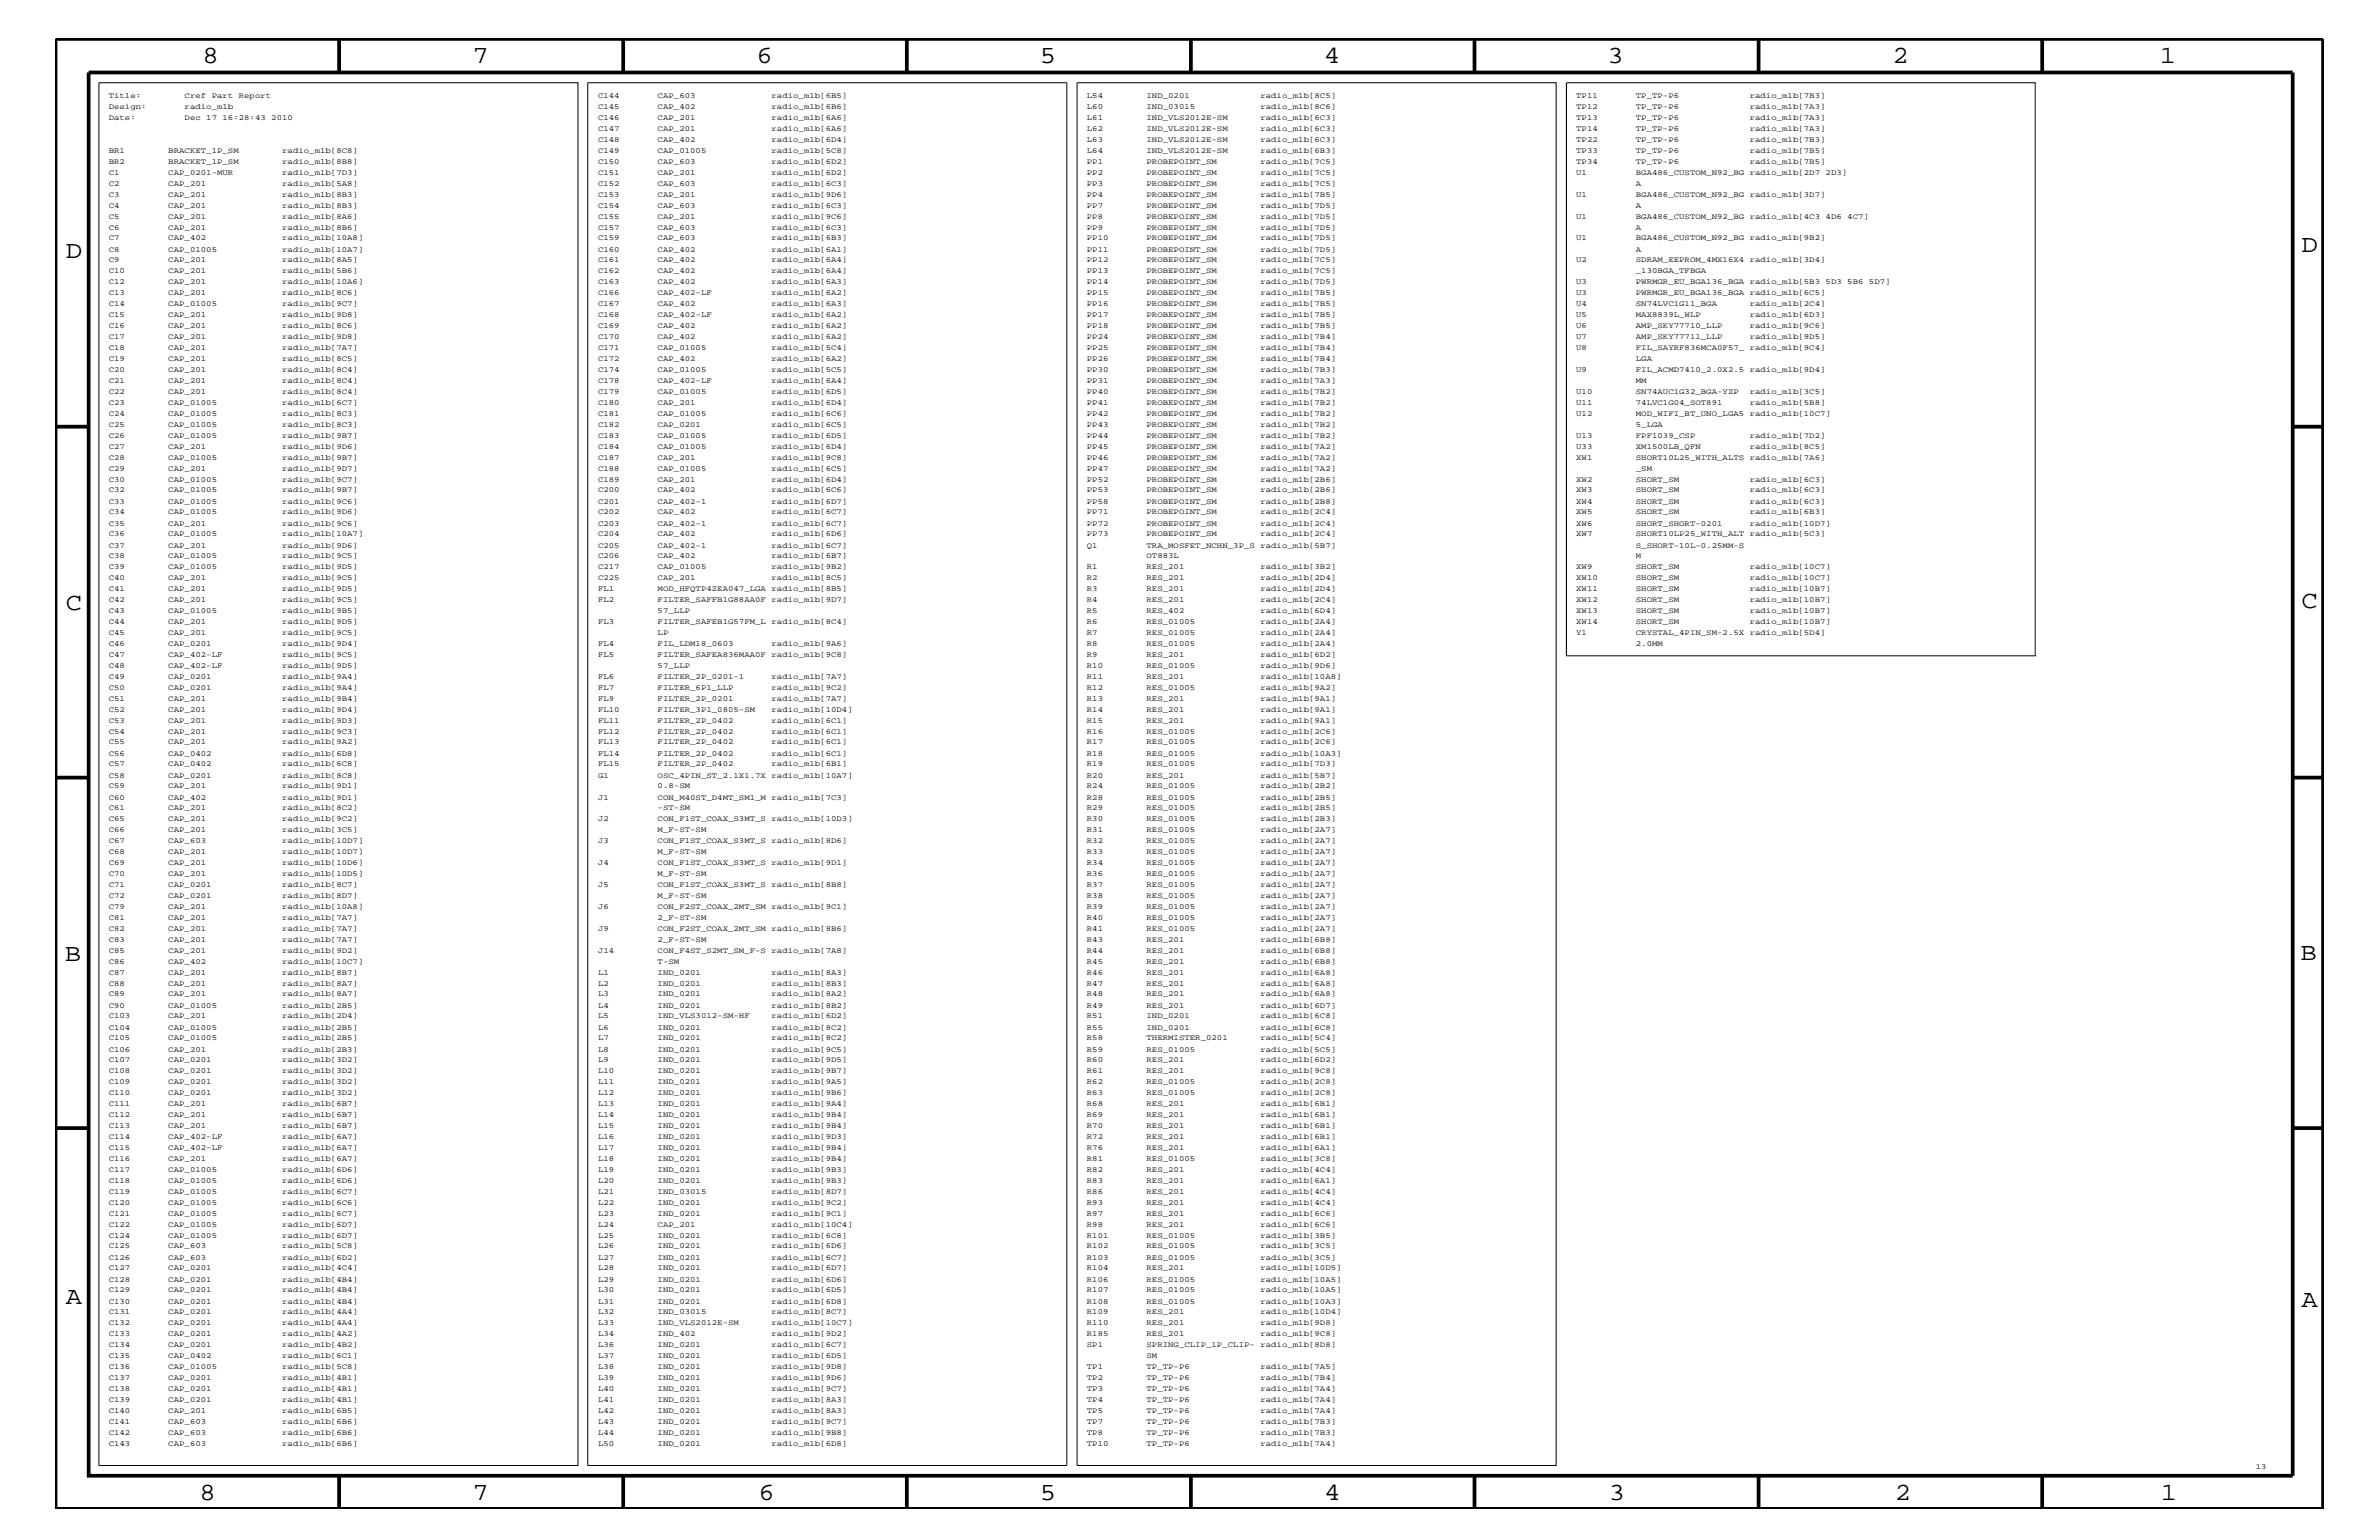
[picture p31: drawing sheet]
<svg xmlns="http://www.w3.org/2000/svg" width="432mm" height="279mm" viewBox="0 0 432 279" stroke-linecap="round" stroke-linejoin="round" font-family="sans-serif">
<defs><g id="words">
<g font-size="4.5">
<text x="36.7" y="11.5">8</text>
<text x="85.8" y="11.5">7</text>
<text x="137.3" y="11.5">6</text>
<text x="188.7" y="11.5">5</text>
<text x="240.3" y="11.5">4</text>
<text x="291.8" y="11.5">3</text>
<text x="343.5" y="11.5">2</text>
<text x="392" y="11.5">1</text>
<text x="11.9" y="46.8">D</text>
<text x="417.7" y="45.7">D</text>
<text x="11.9" y="110.6">C</text>
<text x="417.7" y="110.3">C</text>
<text x="11.8" y="174.3">B</text>
<text x="417.6" y="174.2">B</text>
<text x="11.9" y="236.7">A</text>
<text x="417.7" y="237.1">A</text>
<text x="36.2" y="272.1">8</text>
<text x="85.8" y="272.1">7</text>
<text x="137.7" y="272.1">6</text>
<text x="188.7" y="272.1">5</text>
<text x="240.4" y="272.1">4</text>
<text x="292" y="272.1">3</text>
<text x="343.9" y="272.1">2</text>
<text x="392.2" y="272.1">1</text>
</g>
<g font-size="1.4">
<text x="19.7" y="17.8">Title:</text>
<text x="33.5" y="17.8">Cref Part Report</text>
<text x="108.5" y="17.8">C144</text>
<text x="119.4" y="17.8">CAP_603</text>
<text x="140" y="17.8">radio_mlb[6B5]</text>
<text x="197.3" y="17.8">L54</text>
<text x="208.1" y="17.8">IND_0201</text>
<text x="228.8" y="17.8">radio_mlb[8C5]</text>
<text x="286.1" y="17.8">TP11</text>
<text x="296.9" y="17.8">TP_TP-P6</text>
<text x="317.6" y="17.8">radio_mlb[7B3]</text>
<text x="19.7" y="19.8">Design:</text>
<text x="19.7" y="21.8">Date:</text>
<text x="33.5" y="19.8">radio_mlb</text>
<text x="33.5" y="21.8">Dec 17 16:28:43 2010</text>
<text x="108.5" y="19.8">C145</text>
<text x="108.5" y="21.8">C146</text>
<text x="108.5" y="23.7">C147</text>
<text x="119.4" y="19.8">CAP_402</text>
<text x="119.4" y="21.8">CAP_201</text>
<text x="119.4" y="23.7">CAP_201</text>
<text x="140" y="19.8">radio_mlb[6B6]</text>
<text x="140" y="21.8">radio_mlb[6A6]</text>
<text x="140" y="23.7">radio_mlb[6A6]</text>
<text x="197.3" y="19.8">L60</text>
<text x="197.3" y="21.8">L61</text>
<text x="197.3" y="23.7">L62</text>
<text x="208.1" y="19.8">IND_03015</text>
<text x="208.1" y="21.8">IND_VLS2012E-SM</text>
<text x="208.1" y="23.7">IND_VLS2012E-SM</text>
<text x="228.8" y="19.8">radio_mlb[8C6]</text>
<text x="228.8" y="21.8">radio_mlb[6C3]</text>
<text x="228.8" y="23.7">radio_mlb[6C3]</text>
<text x="286.1" y="19.8">TP12</text>
<text x="286.1" y="21.8">TP13</text>
<text x="286.1" y="23.7">TP14</text>
<text x="296.9" y="19.8">TP_TP-P6</text>
<text x="296.9" y="21.8">TP_TP-P6</text>
<text x="296.9" y="23.7">TP_TP-P6</text>
<text x="317.6" y="19.8">radio_mlb[7A3]</text>
<text x="317.6" y="21.8">radio_mlb[7A3]</text>
<text x="317.6" y="23.7">radio_mlb[7A3]</text>
<text x="19.7" y="27.7">BR1</text>
<text x="19.7" y="29.7">BR2</text>
<text x="30.6" y="27.7">BRACKET_1P_SM</text>
<text x="30.6" y="29.7">BRACKET_1P_SM</text>
<text x="51.2" y="27.7">radio_mlb[8C8]</text>
<text x="51.2" y="29.7">radio_mlb[8B8]</text>
<text x="108.5" y="25.8">C148</text>
<text x="108.5" y="27.7">C149</text>
<text x="108.5" y="29.7">C150</text>
<text x="119.4" y="25.8">CAP_402</text>
<text x="119.4" y="27.7">CAP_01005</text>
<text x="119.4" y="29.7">CAP_603</text>
<text x="140" y="25.8">radio_mlb[6D4]</text>
<text x="140" y="27.7">radio_mlb[5C8]</text>
<text x="140" y="29.7">radio_mlb[6D2]</text>
<text x="197.3" y="25.8">L63</text>
<text x="197.3" y="27.7">L64</text>
<text x="197.3" y="29.7">PP1</text>
<text x="208.1" y="25.8">IND_VLS2012E-SM</text>
<text x="208.1" y="27.7">IND_VLS2012E-SM</text>
<text x="208.1" y="29.7">PROBEPOINT_SM</text>
<text x="228.8" y="25.8">radio_mlb[6C3]</text>
<text x="228.8" y="27.7">radio_mlb[6B3]</text>
<text x="228.8" y="29.7">radio_mlb[7C5]</text>
<text x="286.1" y="25.8">TP22</text>
<text x="286.1" y="27.7">TP33</text>
<text x="286.1" y="29.7">TP34</text>
<text x="296.9" y="25.8">TP_TP-P6</text>
<text x="296.9" y="27.7">TP_TP-P6</text>
<text x="296.9" y="29.7">TP_TP-P6</text>
<text x="317.6" y="25.8">radio_mlb[7B3]</text>
<text x="317.6" y="27.7">radio_mlb[7B5]</text>
<text x="317.6" y="29.7">radio_mlb[7B5]</text>
<text x="19.7" y="31.7">C1</text>
<text x="19.7" y="33.7">C2</text>
<text x="19.7" y="35.7">C3</text>
<text x="30.6" y="31.7">CAP_0201-MUR</text>
<text x="30.6" y="33.7">CAP_201</text>
<text x="30.6" y="35.7">CAP_201</text>
<text x="51.2" y="31.7">radio_mlb[7D3]</text>
<text x="51.2" y="33.7">radio_mlb[5A8]</text>
<text x="51.2" y="35.7">radio_mlb[8B3]</text>
<text x="108.5" y="31.7">C151</text>
<text x="108.5" y="33.7">C152</text>
<text x="108.5" y="35.7">C153</text>
<text x="119.4" y="31.7">CAP_201</text>
<text x="119.4" y="33.7">CAP_603</text>
<text x="119.4" y="35.7">CAP_201</text>
<text x="140" y="31.7">radio_mlb[6D2]</text>
<text x="140" y="33.7">radio_mlb[6C3]</text>
<text x="140" y="35.7">radio_mlb[9D6]</text>
<text x="197.3" y="31.7">PP2</text>
<text x="197.3" y="33.7">PP3</text>
<text x="197.3" y="35.7">PP4</text>
<text x="208.1" y="31.7">PROBEPOINT_SM</text>
<text x="208.1" y="33.7">PROBEPOINT_SM</text>
<text x="208.1" y="35.7">PROBEPOINT_SM</text>
<text x="228.8" y="31.7">radio_mlb[7C5]</text>
<text x="228.8" y="33.7">radio_mlb[7C5]</text>
<text x="228.8" y="35.7">radio_mlb[7B5]</text>
<text x="286.1" y="31.7">U1</text>
<text x="286.1" y="35.7">U1</text>
<text x="296.9" y="31.7">BGA486_CUSTOM_N92_BG radio_mlb[2D7 2D3]</text>
<text x="296.9" y="33.7">A</text>
<text x="296.9" y="35.7">BGA486_CUSTOM_N92_BG radio_mlb[3D7]</text>
<text x="19.7" y="37.7">C4</text>
<text x="19.7" y="39.7">C5</text>
<text x="19.7" y="41.7">C6</text>
<text x="30.6" y="37.7">CAP_201</text>
<text x="30.6" y="39.7">CAP_201</text>
<text x="30.6" y="41.7">CAP_201</text>
<text x="51.2" y="37.7">radio_mlb[8B3]</text>
<text x="51.2" y="39.7">radio_mlb[8A6]</text>
<text x="51.2" y="41.7">radio_mlb[8B6]</text>
<text x="108.5" y="37.7">C154</text>
<text x="108.5" y="39.7">C155</text>
<text x="108.5" y="41.7">C157</text>
<text x="119.4" y="37.7">CAP_603</text>
<text x="119.4" y="39.7">CAP_201</text>
<text x="119.4" y="41.7">CAP_603</text>
<text x="140" y="37.7">radio_mlb[6C3]</text>
<text x="140" y="39.7">radio_mlb[9C6]</text>
<text x="140" y="41.7">radio_mlb[6C3]</text>
<text x="197.3" y="37.7">PP7</text>
<text x="197.3" y="39.7">PP8</text>
<text x="197.3" y="41.7">PP9</text>
<text x="208.1" y="37.7">PROBEPOINT_SM</text>
<text x="208.1" y="39.7">PROBEPOINT_SM</text>
<text x="208.1" y="41.7">PROBEPOINT_SM</text>
<text x="228.8" y="37.7">radio_mlb[7D5]</text>
<text x="228.8" y="39.7">radio_mlb[7D5]</text>
<text x="228.8" y="41.7">radio_mlb[7D5]</text>
<text x="286.1" y="39.7">U1</text>
<text x="296.9" y="37.7">A</text>
<text x="296.9" y="39.7">BGA486_CUSTOM_N92_BG radio_mlb[4C3 4D6 4C7]</text>
<text x="296.9" y="41.7">A</text>
<text x="19.7" y="43.6">C7</text>
<text x="19.7" y="45.7">C8</text>
<text x="19.7" y="47.6">C9</text>
<text x="30.6" y="43.6">CAP_402</text>
<text x="30.6" y="45.7">CAP_01005</text>
<text x="30.6" y="47.6">CAP_201</text>
<text x="51.2" y="43.6">radio_mlb[10A8]</text>
<text x="51.2" y="45.7">radio_mlb[10A7]</text>
<text x="51.2" y="47.6">radio_mlb[8A5]</text>
<text x="108.5" y="43.6">C159</text>
<text x="108.5" y="45.7">C160</text>
<text x="108.5" y="47.6">C161</text>
<text x="119.4" y="43.6">CAP_603</text>
<text x="119.4" y="45.7">CAP_402</text>
<text x="119.4" y="47.6">CAP_402</text>
<text x="140" y="43.6">radio_mlb[6B3]</text>
<text x="140" y="45.7">radio_mlb[6A1]</text>
<text x="140" y="47.6">radio_mlb[6A4]</text>
<text x="197.3" y="43.6">PP10</text>
<text x="197.3" y="45.7">PP11</text>
<text x="197.3" y="47.6">PP12</text>
<text x="208.1" y="43.6">PROBEPOINT_SM</text>
<text x="208.1" y="45.7">PROBEPOINT_SM</text>
<text x="208.1" y="47.6">PROBEPOINT_SM</text>
<text x="228.8" y="43.6">radio_mlb[7D5]</text>
<text x="228.8" y="45.7">radio_mlb[7D5]</text>
<text x="228.8" y="47.6">radio_mlb[7C5]</text>
<text x="286.1" y="43.6">U1</text>
<text x="286.1" y="47.6">U2</text>
<text x="296.9" y="43.6">BGA486_CUSTOM_N92_BG radio_mlb[9B2]</text>
<text x="296.9" y="45.7">A</text>
<text x="296.9" y="47.6">SDRAM_EEPROM_4MX16X4 radio_mlb[3D4]</text>
<text x="19.7" y="49.6">C10</text>
<text x="19.7" y="51.6">C12</text>
<text x="19.7" y="53.5">C13</text>
<text x="30.6" y="49.6">CAP_201</text>
<text x="30.6" y="51.6">CAP_201</text>
<text x="30.6" y="53.5">CAP_201</text>
<text x="51.2" y="49.6">radio_mlb[5B6]</text>
<text x="51.2" y="51.6">radio_mlb[10A6]</text>
<text x="51.2" y="53.5">radio_mlb[8C6]</text>
<text x="108.5" y="49.6">C162</text>
<text x="108.5" y="51.6">C163</text>
<text x="108.5" y="53.5">C166</text>
<text x="119.4" y="49.6">CAP_402</text>
<text x="119.4" y="51.6">CAP_402</text>
<text x="119.4" y="53.5">CAP_402-LF</text>
<text x="140" y="49.6">radio_mlb[6A4]</text>
<text x="140" y="51.6">radio_mlb[6A3]</text>
<text x="140" y="53.5">radio_mlb[6A2]</text>
<text x="197.3" y="49.6">PP13</text>
<text x="197.3" y="51.6">PP14</text>
<text x="197.3" y="53.5">PP15</text>
<text x="208.1" y="49.6">PROBEPOINT_SM</text>
<text x="208.1" y="51.6">PROBEPOINT_SM</text>
<text x="208.1" y="53.5">PROBEPOINT_SM</text>
<text x="228.8" y="49.6">radio_mlb[7C5]</text>
<text x="228.8" y="51.6">radio_mlb[7D5]</text>
<text x="228.8" y="53.5">radio_mlb[7B5]</text>
<text x="286.1" y="51.6">U3</text>
<text x="286.1" y="53.5">U3</text>
<text x="296.9" y="49.6">_130BGA_TFBGA</text>
<text x="296.9" y="51.6">PWRMGR_EU_BGA136_BGA radio_mlb[5B3 5D3 5B6 5D7]</text>
<text x="296.9" y="53.5">PWRMGR_EU_BGA136_BGA radio_mlb[6C5]</text>
<text x="19.7" y="55.6">C14</text>
<text x="19.7" y="57.5">C15</text>
<text x="19.7" y="59.5">C16</text>
<text x="30.6" y="55.6">CAP_01005</text>
<text x="30.6" y="57.5">CAP_201</text>
<text x="30.6" y="59.5">CAP_201</text>
<text x="51.2" y="55.6">radio_mlb[9C7]</text>
<text x="51.2" y="57.5">radio_mlb[9D8]</text>
<text x="51.2" y="59.5">radio_mlb[8C6]</text>
<text x="108.5" y="55.6">C167</text>
<text x="108.5" y="57.5">C168</text>
<text x="108.5" y="59.5">C169</text>
<text x="119.4" y="55.6">CAP_402</text>
<text x="119.4" y="57.5">CAP_402-LF</text>
<text x="119.4" y="59.5">CAP_402</text>
<text x="140" y="55.6">radio_mlb[6A3]</text>
<text x="140" y="57.5">radio_mlb[6A2]</text>
<text x="140" y="59.5">radio_mlb[6A2]</text>
<text x="197.3" y="55.6">PP16</text>
<text x="197.3" y="57.5">PP17</text>
<text x="197.3" y="59.5">PP18</text>
<text x="208.1" y="55.6">PROBEPOINT_SM</text>
<text x="208.1" y="57.5">PROBEPOINT_SM</text>
<text x="208.1" y="59.5">PROBEPOINT_SM</text>
<text x="228.8" y="55.6">radio_mlb[7B5]</text>
<text x="228.8" y="57.5">radio_mlb[7B5]</text>
<text x="228.8" y="59.5">radio_mlb[7B5]</text>
<text x="286.1" y="55.6">U4</text>
<text x="286.1" y="57.5">U5</text>
<text x="286.1" y="59.5">U6</text>
<text x="296.9" y="55.6">SN74LVC1G11_BGA</text>
<text x="296.9" y="57.5">MAX8839L_WLP</text>
<text x="296.9" y="59.5">AMP_SKY77710_LLP</text>
<text x="317.6" y="55.6">radio_mlb[2C4]</text>
<text x="317.6" y="57.5">radio_mlb[6D3]</text>
<text x="317.6" y="59.5">radio_mlb[9C6]</text>
<text x="19.7" y="61.5">C17</text>
<text x="19.7" y="63.5">C18</text>
<text x="19.7" y="65.5">C19</text>
<text x="30.6" y="61.5">CAP_201</text>
<text x="30.6" y="63.5">CAP_201</text>
<text x="30.6" y="65.5">CAP_201</text>
<text x="51.2" y="61.5">radio_mlb[9D8]</text>
<text x="51.2" y="63.5">radio_mlb[7A7]</text>
<text x="51.2" y="65.5">radio_mlb[8C5]</text>
<text x="108.5" y="61.5">C170</text>
<text x="108.5" y="63.5">C171</text>
<text x="108.5" y="65.5">C172</text>
<text x="119.4" y="61.5">CAP_402</text>
<text x="119.4" y="63.5">CAP_01005</text>
<text x="119.4" y="65.5">CAP_402</text>
<text x="140" y="61.5">radio_mlb[6A2]</text>
<text x="140" y="63.5">radio_mlb[5C4]</text>
<text x="140" y="65.5">radio_mlb[6A2]</text>
<text x="197.3" y="61.5">PP24</text>
<text x="197.3" y="63.5">PP25</text>
<text x="197.3" y="65.5">PP26</text>
<text x="208.1" y="61.5">PROBEPOINT_SM</text>
<text x="208.1" y="63.5">PROBEPOINT_SM</text>
<text x="208.1" y="65.5">PROBEPOINT_SM</text>
<text x="228.8" y="61.5">radio_mlb[7B4]</text>
<text x="228.8" y="63.5">radio_mlb[7B4]</text>
<text x="228.8" y="65.5">radio_mlb[7B4]</text>
<text x="286.1" y="61.5">U7</text>
<text x="286.1" y="63.5">U8</text>
<text x="296.9" y="61.5">AMP_SKY77711_LLP</text>
<text x="296.9" y="63.5">FIL_SAYRF836MCA0F57_ radio_mlb[9C4]</text>
<text x="296.9" y="65.5">LGA</text>
<text x="317.6" y="61.5">radio_mlb[9D5]</text>
<text x="19.7" y="67.5">C20</text>
<text x="19.7" y="69.5">C21</text>
<text x="19.7" y="71.5">C22</text>
<text x="30.6" y="67.5">CAP_201</text>
<text x="30.6" y="69.5">CAP_201</text>
<text x="30.6" y="71.5">CAP_201</text>
<text x="51.2" y="67.5">radio_mlb[8C4]</text>
<text x="51.2" y="69.5">radio_mlb[8C4]</text>
<text x="51.2" y="71.5">radio_mlb[8C4]</text>
<text x="108.5" y="67.5">C174</text>
<text x="108.5" y="69.5">C178</text>
<text x="108.5" y="71.5">C179</text>
<text x="119.4" y="67.5">CAP_01005</text>
<text x="119.4" y="69.5">CAP_402-LF</text>
<text x="119.4" y="71.5">CAP_01005</text>
<text x="140" y="67.5">radio_mlb[5C5]</text>
<text x="140" y="69.5">radio_mlb[6A4]</text>
<text x="140" y="71.5">radio_mlb[6D5]</text>
<text x="197.3" y="67.5">PP30</text>
<text x="197.3" y="69.5">PP31</text>
<text x="197.3" y="71.5">PP40</text>
<text x="208.1" y="67.5">PROBEPOINT_SM</text>
<text x="208.1" y="69.5">PROBEPOINT_SM</text>
<text x="208.1" y="71.5">PROBEPOINT_SM</text>
<text x="228.8" y="67.5">radio_mlb[7B3]</text>
<text x="228.8" y="69.5">radio_mlb[7A3]</text>
<text x="228.8" y="71.5">radio_mlb[7B2]</text>
<text x="286.1" y="67.5">U9</text>
<text x="286.1" y="71.5">U10</text>
<text x="296.9" y="67.5">FIL_ACMD7410_2.0X2.5 radio_mlb[9D4]</text>
<text x="296.9" y="69.5">MM</text>
<text x="296.9" y="71.5">SN74AUC1G32_BGA-YZP</text>
<text x="317.6" y="71.5">radio_mlb[3C5]</text>
<text x="19.7" y="73.4">C23</text>
<text x="19.7" y="75.5">C24</text>
<text x="19.7" y="77.4">C25</text>
<text x="30.6" y="73.4">CAP_01005</text>
<text x="30.6" y="75.5">CAP_01005</text>
<text x="30.6" y="77.4">CAP_01005</text>
<text x="51.2" y="73.4">radio_mlb[6C7]</text>
<text x="51.2" y="75.5">radio_mlb[8C3]</text>
<text x="51.2" y="77.4">radio_mlb[8C3]</text>
<text x="108.5" y="73.4">C180</text>
<text x="108.5" y="75.5">C181</text>
<text x="108.5" y="77.4">C182</text>
<text x="119.4" y="73.4">CAP_201</text>
<text x="119.4" y="75.5">CAP_01005</text>
<text x="119.4" y="77.4">CAP_0201</text>
<text x="140" y="73.4">radio_mlb[6D4]</text>
<text x="140" y="75.5">radio_mlb[6C6]</text>
<text x="140" y="77.4">radio_mlb[6C5]</text>
<text x="197.3" y="73.4">PP41</text>
<text x="197.3" y="75.5">PP42</text>
<text x="197.3" y="77.4">PP43</text>
<text x="208.1" y="73.4">PROBEPOINT_SM</text>
<text x="208.1" y="75.5">PROBEPOINT_SM</text>
<text x="208.1" y="77.4">PROBEPOINT_SM</text>
<text x="228.8" y="73.4">radio_mlb[7B2]</text>
<text x="228.8" y="75.5">radio_mlb[7B2]</text>
<text x="228.8" y="77.4">radio_mlb[7B2]</text>
<text x="286.1" y="73.4">U11</text>
<text x="286.1" y="75.5">U12</text>
<text x="296.9" y="73.4">74LVC1G04_SOT891</text>
<text x="296.9" y="75.5">MOD_WIFI_BT_UNO_LGA5 radio_mlb[10C7]</text>
<text x="296.9" y="77.4">5_LGA</text>
<text x="317.6" y="73.4">radio_mlb[5B8]</text>
<text x="19.7" y="79.4">C26</text>
<text x="19.7" y="81.4">C27</text>
<text x="19.7" y="83.4">C28</text>
<text x="30.6" y="79.4">CAP_01005</text>
<text x="30.6" y="81.4">CAP_201</text>
<text x="30.6" y="83.4">CAP_01005</text>
<text x="51.2" y="79.4">radio_mlb[9B7]</text>
<text x="51.2" y="81.4">radio_mlb[9D6]</text>
<text x="51.2" y="83.4">radio_mlb[9B7]</text>
<text x="108.5" y="79.4">C183</text>
<text x="108.5" y="81.4">C184</text>
<text x="108.5" y="83.4">C187</text>
<text x="119.4" y="79.4">CAP_01005</text>
<text x="119.4" y="81.4">CAP_01005</text>
<text x="119.4" y="83.4">CAP_201</text>
<text x="140" y="79.4">radio_mlb[6D5]</text>
<text x="140" y="81.4">radio_mlb[6D4]</text>
<text x="140" y="83.4">radio_mlb[9C8]</text>
<text x="197.3" y="79.4">PP44</text>
<text x="197.3" y="81.4">PP45</text>
<text x="197.3" y="83.4">PP46</text>
<text x="208.1" y="79.4">PROBEPOINT_SM</text>
<text x="208.1" y="81.4">PROBEPOINT_SM</text>
<text x="208.1" y="83.4">PROBEPOINT_SM</text>
<text x="228.8" y="79.4">radio_mlb[7B2]</text>
<text x="228.8" y="81.4">radio_mlb[7A2]</text>
<text x="228.8" y="83.4">radio_mlb[7A2]</text>
<text x="286.1" y="79.4">U13</text>
<text x="286.1" y="81.4">U33</text>
<text x="286.1" y="83.4">XW1</text>
<text x="296.9" y="79.4">FPF1039_CSP</text>
<text x="296.9" y="81.4">XM1500LB_QFN</text>
<text x="296.9" y="83.4">SHORT10L25_WITH_ALTS radio_mlb[7A6]</text>
<text x="317.6" y="79.4">radio_mlb[7D2]</text>
<text x="317.6" y="81.4">radio_mlb[8C5]</text>
<text x="19.7" y="85.4">C29</text>
<text x="19.7" y="87.4">C30</text>
<text x="19.7" y="89.4">C32</text>
<text x="30.6" y="85.4">CAP_201</text>
<text x="30.6" y="87.4">CAP_01005</text>
<text x="30.6" y="89.4">CAP_01005</text>
<text x="51.2" y="85.4">radio_mlb[9D7]</text>
<text x="51.2" y="87.4">radio_mlb[9C7]</text>
<text x="51.2" y="89.4">radio_mlb[9B7]</text>
<text x="108.5" y="85.4">C188</text>
<text x="108.5" y="87.4">C189</text>
<text x="108.5" y="89.4">C200</text>
<text x="119.4" y="85.4">CAP_01005</text>
<text x="119.4" y="87.4">CAP_201</text>
<text x="119.4" y="89.4">CAP_402</text>
<text x="140" y="85.4">radio_mlb[6C5]</text>
<text x="140" y="87.4">radio_mlb[6D4]</text>
<text x="140" y="89.4">radio_mlb[6C6]</text>
<text x="197.3" y="85.4">PP47</text>
<text x="197.3" y="87.4">PP52</text>
<text x="197.3" y="89.4">PP53</text>
<text x="208.1" y="85.4">PROBEPOINT_SM</text>
<text x="208.1" y="87.4">PROBEPOINT_SM</text>
<text x="208.1" y="89.4">PROBEPOINT_SM</text>
<text x="228.8" y="85.4">radio_mlb[7A2]</text>
<text x="228.8" y="87.4">radio_mlb[2B6]</text>
<text x="228.8" y="89.4">radio_mlb[2B6]</text>
<text x="286.1" y="87.4">XW2</text>
<text x="286.1" y="89.4">XW3</text>
<text x="296.9" y="85.4">_SM</text>
<text x="296.9" y="87.4">SHORT_SM</text>
<text x="296.9" y="89.4">SHORT_SM</text>
<text x="317.6" y="87.4">radio_mlb[6C3]</text>
<text x="317.6" y="89.4">radio_mlb[6C3]</text>
<text x="19.7" y="91.4">C33</text>
<text x="19.7" y="93.3">C34</text>
<text x="19.7" y="95.4">C35</text>
<text x="30.6" y="91.4">CAP_01005</text>
<text x="30.6" y="93.3">CAP_01005</text>
<text x="30.6" y="95.4">CAP_201</text>
<text x="51.2" y="91.4">radio_mlb[9C6]</text>
<text x="51.2" y="93.3">radio_mlb[9D6]</text>
<text x="51.2" y="95.4">radio_mlb[9C6]</text>
<text x="108.5" y="91.4">C201</text>
<text x="108.5" y="93.3">C202</text>
<text x="108.5" y="95.4">C203</text>
<text x="119.4" y="91.4">CAP_402-1</text>
<text x="119.4" y="93.3">CAP_402</text>
<text x="119.4" y="95.4">CAP_402-1</text>
<text x="140" y="91.4">radio_mlb[6D7]</text>
<text x="140" y="93.3">radio_mlb[6C7]</text>
<text x="140" y="95.4">radio_mlb[6C7]</text>
<text x="197.3" y="91.4">PP58</text>
<text x="197.3" y="93.3">PP71</text>
<text x="197.3" y="95.4">PP72</text>
<text x="208.1" y="91.4">PROBEPOINT_SM</text>
<text x="208.1" y="93.3">PROBEPOINT_SM</text>
<text x="208.1" y="95.4">PROBEPOINT_SM</text>
<text x="228.8" y="91.4">radio_mlb[2B8]</text>
<text x="228.8" y="93.3">radio_mlb[2C4]</text>
<text x="228.8" y="95.4">radio_mlb[2C4]</text>
<text x="286.1" y="91.4">XW4</text>
<text x="286.1" y="93.3">XW5</text>
<text x="286.1" y="95.4">XW6</text>
<text x="296.9" y="91.4">SHORT_SM</text>
<text x="296.9" y="93.3">SHORT_SM</text>
<text x="296.9" y="95.4">SHORT_SHORT-0201</text>
<text x="317.6" y="91.4">radio_mlb[6C3]</text>
<text x="317.6" y="93.3">radio_mlb[6B3]</text>
<text x="317.6" y="95.4">radio_mlb[10D7]</text>
<text x="19.7" y="97.3">C36</text>
<text x="19.7" y="99.3">C37</text>
<text x="19.7" y="101.3">C38</text>
<text x="30.6" y="97.3">CAP_01005</text>
<text x="30.6" y="99.3">CAP_201</text>
<text x="30.6" y="101.3">CAP_01005</text>
<text x="51.2" y="97.3">radio_mlb[10A7]</text>
<text x="51.2" y="99.3">radio_mlb[9D6]</text>
<text x="51.2" y="101.3">radio_mlb[9C5]</text>
<text x="108.5" y="97.3">C204</text>
<text x="108.5" y="99.3">C205</text>
<text x="108.5" y="101.3">C206</text>
<text x="119.4" y="97.3">CAP_402</text>
<text x="119.4" y="99.3">CAP_402-1</text>
<text x="119.4" y="101.3">CAP_402</text>
<text x="140" y="97.3">radio_mlb[6D6]</text>
<text x="140" y="99.3">radio_mlb[6C7]</text>
<text x="140" y="101.3">radio_mlb[6B7]</text>
<text x="197.3" y="97.3">PP73</text>
<text x="197.3" y="99.3">Q1</text>
<text x="208.1" y="97.3">PROBEPOINT_SM</text>
<text x="208.1" y="99.3">TRA_MOSFET_NCHN_3P_S radio_mlb[5B7]</text>
<text x="208.1" y="101.3">OT883L</text>
<text x="228.8" y="97.3">radio_mlb[2C4]</text>
<text x="286.1" y="97.3">XW7</text>
<text x="296.9" y="97.3">SHORT10LP25_WITH_ALT radio_mlb[5C3]</text>
<text x="296.9" y="99.3">S_SHORT-10L-0.25MM-S</text>
<text x="296.9" y="101.3">M</text>
<text x="19.7" y="103.3">C39</text>
<text x="19.7" y="105.3">C40</text>
<text x="19.7" y="107.2">C41</text>
<text x="30.6" y="103.3">CAP_01005</text>
<text x="30.6" y="105.3">CAP_201</text>
<text x="30.6" y="107.2">CAP_201</text>
<text x="51.2" y="103.3">radio_mlb[9D5]</text>
<text x="51.2" y="105.3">radio_mlb[9C5]</text>
<text x="51.2" y="107.2">radio_mlb[9D5]</text>
<text x="108.5" y="103.3">C217</text>
<text x="108.5" y="105.3">C225</text>
<text x="108.5" y="107.2">FL1</text>
<text x="119.4" y="103.3">CAP_01005</text>
<text x="119.4" y="105.3">CAP_201</text>
<text x="119.4" y="107.2">MOD_HFQTP4ZEA047_LGA radio_mlb[8B5]</text>
<text x="140" y="103.3">radio_mlb[9B2]</text>
<text x="140" y="105.3">radio_mlb[8C5]</text>
<text x="197.3" y="103.3">R1</text>
<text x="197.3" y="105.3">R2</text>
<text x="197.3" y="107.2">R3</text>
<text x="208.1" y="103.3">RES_201</text>
<text x="208.1" y="105.3">RES_201</text>
<text x="208.1" y="107.2">RES_201</text>
<text x="228.8" y="103.3">radio_mlb[3B2]</text>
<text x="228.8" y="105.3">radio_mlb[2D4]</text>
<text x="228.8" y="107.2">radio_mlb[2D4]</text>
<text x="286.1" y="103.3">XW9</text>
<text x="286.1" y="105.3">XW10</text>
<text x="286.1" y="107.2">XW11</text>
<text x="296.9" y="103.3">SHORT_SM</text>
<text x="296.9" y="105.3">SHORT_SM</text>
<text x="296.9" y="107.2">SHORT_SM</text>
<text x="317.6" y="103.3">radio_mlb[10C7]</text>
<text x="317.6" y="105.3">radio_mlb[10C7]</text>
<text x="317.6" y="107.2">radio_mlb[10B7]</text>
<text x="19.7" y="109.2">C42</text>
<text x="19.7" y="111.2">C43</text>
<text x="19.7" y="113.2">C44</text>
<text x="30.6" y="109.2">CAP_201</text>
<text x="30.6" y="111.2">CAP_01005</text>
<text x="30.6" y="113.2">CAP_201</text>
<text x="51.2" y="109.2">radio_mlb[9C5]</text>
<text x="51.2" y="111.2">radio_mlb[9B5]</text>
<text x="51.2" y="113.2">radio_mlb[9D5]</text>
<text x="108.5" y="109.2">FL2</text>
<text x="108.5" y="113.2">FL3</text>
<text x="119.4" y="109.2">FILTER_SAFFB1G88AA0F radio_mlb[9D7]</text>
<text x="119.4" y="111.2">57_LLP</text>
<text x="119.4" y="113.2">FILTER_SAFEB1G57FM_L radio_mlb[8C4]</text>
<text x="197.3" y="109.2">R4</text>
<text x="197.3" y="111.2">R5</text>
<text x="197.3" y="113.2">R6</text>
<text x="208.1" y="109.2">RES_201</text>
<text x="208.1" y="111.2">RES_402</text>
<text x="208.1" y="113.2">RES_01005</text>
<text x="228.8" y="109.2">radio_mlb[2C4]</text>
<text x="228.8" y="111.2">radio_mlb[6D4]</text>
<text x="228.8" y="113.2">radio_mlb[2A4]</text>
<text x="286.1" y="109.2">XW12</text>
<text x="286.1" y="111.2">XW13</text>
<text x="286.1" y="113.2">XW14</text>
<text x="296.9" y="109.2">SHORT_SM</text>
<text x="296.9" y="111.2">SHORT_SM</text>
<text x="296.9" y="113.2">SHORT_SM</text>
<text x="317.6" y="109.2">radio_mlb[10B7]</text>
<text x="317.6" y="111.2">radio_mlb[10B7]</text>
<text x="317.6" y="113.2">radio_mlb[10B7]</text>
<text x="19.7" y="115.2">C45</text>
<text x="19.7" y="117.2">C46</text>
<text x="19.7" y="119.2">C47</text>
<text x="30.6" y="115.2">CAP_201</text>
<text x="30.6" y="117.2">CAP_0201</text>
<text x="30.6" y="119.2">CAP_402-LF</text>
<text x="51.2" y="115.2">radio_mlb[9C5]</text>
<text x="51.2" y="117.2">radio_mlb[9D4]</text>
<text x="51.2" y="119.2">radio_mlb[9C5]</text>
<text x="108.5" y="117.2">FL4</text>
<text x="108.5" y="119.2">FL5</text>
<text x="119.4" y="115.2">LP</text>
<text x="119.4" y="117.2">FIL_LDM18_0603</text>
<text x="119.4" y="119.2">FILTER_SAFEA836MAA0F radio_mlb[9C8]</text>
<text x="140" y="117.2">radio_mlb[9A6]</text>
<text x="197.3" y="115.2">R7</text>
<text x="197.3" y="117.2">R8</text>
<text x="197.3" y="119.2">R9</text>
<text x="208.1" y="115.2">RES_01005</text>
<text x="208.1" y="117.2">RES_01005</text>
<text x="208.1" y="119.2">RES_201</text>
<text x="228.8" y="115.2">radio_mlb[2A4]</text>
<text x="228.8" y="117.2">radio_mlb[2A4]</text>
<text x="228.8" y="119.2">radio_mlb[6D2]</text>
<text x="286.1" y="115.2">Y1</text>
<text x="296.9" y="115.2">CRYSTAL_4PIN_SM-2.5X radio_mlb[5D4]</text>
<text x="296.9" y="117.2">2.0MM</text>
<text x="19.7" y="121.2">C48</text>
<text x="19.7" y="123.1">C49</text>
<text x="19.7" y="125.2">C50</text>
<text x="30.6" y="121.2">CAP_402-LF</text>
<text x="30.6" y="123.1">CAP_0201</text>
<text x="30.6" y="125.2">CAP_0201</text>
<text x="51.2" y="121.2">radio_mlb[9D5]</text>
<text x="51.2" y="123.1">radio_mlb[9A4]</text>
<text x="51.2" y="125.2">radio_mlb[9A4]</text>
<text x="108.5" y="123.1">FL6</text>
<text x="108.5" y="125.2">FL7</text>
<text x="119.4" y="121.2">57_LLP</text>
<text x="119.4" y="123.1">FILTER_2P_0201-1</text>
<text x="119.4" y="125.2">FILTER_6P1_LLP</text>
<text x="140" y="123.1">radio_mlb[7A7]</text>
<text x="140" y="125.2">radio_mlb[9C2]</text>
<text x="197.3" y="121.2">R10</text>
<text x="197.3" y="123.1">R11</text>
<text x="197.3" y="125.2">R12</text>
<text x="208.1" y="121.2">RES_01005</text>
<text x="208.1" y="123.1">RES_201</text>
<text x="208.1" y="125.2">RES_01005</text>
<text x="228.8" y="121.2">radio_mlb[9D6]</text>
<text x="228.8" y="123.1">radio_mlb[10A8]</text>
<text x="228.8" y="125.2">radio_mlb[9A2]</text>
<text x="19.7" y="127.1">C51</text>
<text x="19.7" y="129.1">C52</text>
<text x="19.7" y="131.1">C53</text>
<text x="30.6" y="127.1">CAP_201</text>
<text x="30.6" y="129.1">CAP_201</text>
<text x="30.6" y="131.1">CAP_201</text>
<text x="51.2" y="127.1">radio_mlb[9B4]</text>
<text x="51.2" y="129.1">radio_mlb[9D4]</text>
<text x="51.2" y="131.1">radio_mlb[9D3]</text>
<text x="108.5" y="127.1">FL9</text>
<text x="108.5" y="129.1">FL10</text>
<text x="108.5" y="131.1">FL11</text>
<text x="119.4" y="127.1">FILTER_2P_0201</text>
<text x="119.4" y="129.1">FILTER_3P1_0805-SM</text>
<text x="119.4" y="131.1">FILTER_2P_0402</text>
<text x="140" y="127.1">radio_mlb[7A7]</text>
<text x="140" y="129.1">radio_mlb[10D4]</text>
<text x="140" y="131.1">radio_mlb[6C1]</text>
<text x="197.3" y="127.1">R13</text>
<text x="197.3" y="129.1">R14</text>
<text x="197.3" y="131.1">R15</text>
<text x="208.1" y="127.1">RES_201</text>
<text x="208.1" y="129.1">RES_201</text>
<text x="208.1" y="131.1">RES_201</text>
<text x="228.8" y="127.1">radio_mlb[9A1]</text>
<text x="228.8" y="129.1">radio_mlb[9A1]</text>
<text x="228.8" y="131.1">radio_mlb[9A1]</text>
<text x="19.7" y="133.1">C54</text>
<text x="19.7" y="135.1">C55</text>
<text x="19.7" y="137.1">C56</text>
<text x="30.6" y="133.1">CAP_201</text>
<text x="30.6" y="135.1">CAP_201</text>
<text x="30.6" y="137.1">CAP_0402</text>
<text x="51.2" y="133.1">radio_mlb[9C3]</text>
<text x="51.2" y="135.1">radio_mlb[9A2]</text>
<text x="51.2" y="137.1">radio_mlb[6D8]</text>
<text x="108.5" y="133.1">FL12</text>
<text x="108.5" y="135.1">FL13</text>
<text x="108.5" y="137.1">FL14</text>
<text x="119.4" y="133.1">FILTER_2P_0402</text>
<text x="119.4" y="135.1">FILTER_2P_0402</text>
<text x="119.4" y="137.1">FILTER_2P_0402</text>
<text x="140" y="133.1">radio_mlb[6C1]</text>
<text x="140" y="135.1">radio_mlb[6C1]</text>
<text x="140" y="137.1">radio_mlb[6C1]</text>
<text x="197.3" y="133.1">R16</text>
<text x="197.3" y="135.1">R17</text>
<text x="197.3" y="137.1">R18</text>
<text x="208.1" y="133.1">RES_01005</text>
<text x="208.1" y="135.1">RES_01005</text>
<text x="208.1" y="137.1">RES_01005</text>
<text x="228.8" y="133.1">radio_mlb[2C6]</text>
<text x="228.8" y="135.1">radio_mlb[2C6]</text>
<text x="228.8" y="137.1">radio_mlb[10A3]</text>
<text x="19.7" y="139.1">C57</text>
<text x="19.7" y="141.1">C58</text>
<text x="19.7" y="143">C59</text>
<text x="30.6" y="139.1">CAP_0402</text>
<text x="30.6" y="141.1">CAP_0201</text>
<text x="30.6" y="143">CAP_201</text>
<text x="51.2" y="139.1">radio_mlb[6C8]</text>
<text x="51.2" y="141.1">radio_mlb[8C8]</text>
<text x="51.2" y="143">radio_mlb[9D1]</text>
<text x="108.5" y="139.1">FL15</text>
<text x="108.5" y="141.1">G1</text>
<text x="119.4" y="139.1">FILTER_2P_0402</text>
<text x="119.4" y="141.1">OSC_4PIN_ST_2.1X1.7X radio_mlb[10A7]</text>
<text x="119.4" y="143">0.8-SM</text>
<text x="140" y="139.1">radio_mlb[6B1]</text>
<text x="197.3" y="139.1">R19</text>
<text x="197.3" y="141.1">R20</text>
<text x="197.3" y="143">R24</text>
<text x="208.1" y="139.1">RES_01005</text>
<text x="208.1" y="141.1">RES_201</text>
<text x="208.1" y="143">RES_01005</text>
<text x="228.8" y="139.1">radio_mlb[7D3]</text>
<text x="228.8" y="141.1">radio_mlb[5B7]</text>
<text x="228.8" y="143">radio_mlb[2B2]</text>
<text x="19.7" y="145.1">C60</text>
<text x="19.7" y="147">C61</text>
<text x="19.7" y="149">C65</text>
<text x="30.6" y="145.1">CAP_402</text>
<text x="30.6" y="147">CAP_201</text>
<text x="30.6" y="149">CAP_201</text>
<text x="51.2" y="145.1">radio_mlb[9D1]</text>
<text x="51.2" y="147">radio_mlb[8C2]</text>
<text x="51.2" y="149">radio_mlb[9C2]</text>
<text x="108.5" y="145.1">J1</text>
<text x="108.5" y="149">J2</text>
<text x="119.4" y="145.1">CON_M40ST_D4MT_SM1_M radio_mlb[7C3]</text>
<text x="119.4" y="147">-ST-SM</text>
<text x="119.4" y="149">CON_F1ST_COAX_S3MT_S radio_mlb[10D3]</text>
<text x="197.3" y="145.1">R28</text>
<text x="197.3" y="147">R29</text>
<text x="197.3" y="149">R30</text>
<text x="208.1" y="145.1">RES_01005</text>
<text x="208.1" y="147">RES_01005</text>
<text x="208.1" y="149">RES_01005</text>
<text x="228.8" y="145.1">radio_mlb[2B5]</text>
<text x="228.8" y="147">radio_mlb[2B5]</text>
<text x="228.8" y="149">radio_mlb[2B3]</text>
<text x="19.7" y="151">C66</text>
<text x="19.7" y="153">C67</text>
<text x="19.7" y="155">C68</text>
<text x="30.6" y="151">CAP_201</text>
<text x="30.6" y="153">CAP_603</text>
<text x="30.6" y="155">CAP_201</text>
<text x="51.2" y="151">radio_mlb[3C5]</text>
<text x="51.2" y="153">radio_mlb[10D7]</text>
<text x="51.2" y="155">radio_mlb[10D7]</text>
<text x="108.5" y="153">J3</text>
<text x="119.4" y="151">M_F-ST-SM</text>
<text x="119.4" y="153">CON_F1ST_COAX_S3MT_S radio_mlb[8D6]</text>
<text x="119.4" y="155">M_F-ST-SM</text>
<text x="197.3" y="151">R31</text>
<text x="197.3" y="153">R32</text>
<text x="197.3" y="155">R33</text>
<text x="208.1" y="151">RES_01005</text>
<text x="208.1" y="153">RES_01005</text>
<text x="208.1" y="155">RES_01005</text>
<text x="228.8" y="151">radio_mlb[2A7]</text>
<text x="228.8" y="153">radio_mlb[2A7]</text>
<text x="228.8" y="155">radio_mlb[2A7]</text>
<text x="19.7" y="157">C69</text>
<text x="19.7" y="158.9">C70</text>
<text x="19.7" y="160.9">C71</text>
<text x="30.6" y="157">CAP_201</text>
<text x="30.6" y="158.9">CAP_201</text>
<text x="30.6" y="160.9">CAP_0201</text>
<text x="51.2" y="157">radio_mlb[10D6]</text>
<text x="51.2" y="158.9">radio_mlb[10D5]</text>
<text x="51.2" y="160.9">radio_mlb[8C7]</text>
<text x="108.5" y="157">J4</text>
<text x="108.5" y="160.9">J5</text>
<text x="119.4" y="157">CON_F1ST_COAX_S3MT_S radio_mlb[9D1]</text>
<text x="119.4" y="158.9">M_F-ST-SM</text>
<text x="119.4" y="160.9">CON_F1ST_COAX_S3MT_S radio_mlb[8B8]</text>
<text x="197.3" y="157">R34</text>
<text x="197.3" y="158.9">R36</text>
<text x="197.3" y="160.9">R37</text>
<text x="208.1" y="157">RES_01005</text>
<text x="208.1" y="158.9">RES_01005</text>
<text x="208.1" y="160.9">RES_01005</text>
<text x="228.8" y="157">radio_mlb[2A7]</text>
<text x="228.8" y="158.9">radio_mlb[2A7]</text>
<text x="228.8" y="160.9">radio_mlb[2A7]</text>
<text x="19.7" y="162.9">C72</text>
<text x="19.7" y="164.9">C79</text>
<text x="19.7" y="166.9">C81</text>
<text x="30.6" y="162.9">CAP_0201</text>
<text x="30.6" y="164.9">CAP_201</text>
<text x="30.6" y="166.9">CAP_201</text>
<text x="51.2" y="162.9">radio_mlb[8D7]</text>
<text x="51.2" y="164.9">radio_mlb[10A8]</text>
<text x="51.2" y="166.9">radio_mlb[7A7]</text>
<text x="108.5" y="164.9">J6</text>
<text x="119.4" y="162.9">M_F-ST-SM</text>
<text x="119.4" y="164.9">CON_F2ST_COAX_2MT_SM radio_mlb[9C1]</text>
<text x="119.4" y="166.9">2_F-ST-SM</text>
<text x="197.3" y="162.9">R38</text>
<text x="197.3" y="164.9">R39</text>
<text x="197.3" y="166.9">R40</text>
<text x="208.1" y="162.9">RES_01005</text>
<text x="208.1" y="164.9">RES_01005</text>
<text x="208.1" y="166.9">RES_01005</text>
<text x="228.8" y="162.9">radio_mlb[2A7]</text>
<text x="228.8" y="164.9">radio_mlb[2A7]</text>
<text x="228.8" y="166.9">radio_mlb[2A7]</text>
<text x="19.7" y="168.9">C82</text>
<text x="19.7" y="170.9">C83</text>
<text x="19.7" y="172.8">C85</text>
<text x="30.6" y="168.9">CAP_201</text>
<text x="30.6" y="170.9">CAP_201</text>
<text x="30.6" y="172.8">CAP_201</text>
<text x="51.2" y="168.9">radio_mlb[7A7]</text>
<text x="51.2" y="170.9">radio_mlb[7A7]</text>
<text x="51.2" y="172.8">radio_mlb[9D2]</text>
<text x="108.5" y="168.9">J9</text>
<text x="108.5" y="172.8">J14</text>
<text x="119.4" y="168.9">CON_F2ST_COAX_2MT_SM radio_mlb[8B6]</text>
<text x="119.4" y="170.9">2_F-ST-SM</text>
<text x="119.4" y="172.8">CON_F4ST_S2MT_SM_F-S radio_mlb[7A8]</text>
<text x="197.3" y="168.9">R41</text>
<text x="197.3" y="170.9">R43</text>
<text x="197.3" y="172.8">R44</text>
<text x="208.1" y="168.9">RES_01005</text>
<text x="208.1" y="170.9">RES_201</text>
<text x="208.1" y="172.8">RES_201</text>
<text x="228.8" y="168.9">radio_mlb[2A7]</text>
<text x="228.8" y="170.9">radio_mlb[6B8]</text>
<text x="228.8" y="172.8">radio_mlb[6B8]</text>
<text x="19.7" y="174.9">C86</text>
<text x="19.7" y="176.8">C87</text>
<text x="19.7" y="178.8">C88</text>
<text x="30.6" y="174.9">CAP_402</text>
<text x="30.6" y="176.8">CAP_201</text>
<text x="30.6" y="178.8">CAP_201</text>
<text x="51.2" y="174.9">radio_mlb[10C7]</text>
<text x="51.2" y="176.8">radio_mlb[8B7]</text>
<text x="51.2" y="178.8">radio_mlb[8A7]</text>
<text x="108.5" y="176.8">L1</text>
<text x="108.5" y="178.8">L2</text>
<text x="119.4" y="174.9">T-SM</text>
<text x="119.4" y="176.8">IND_0201</text>
<text x="119.4" y="178.8">IND_0201</text>
<text x="140" y="176.8">radio_mlb[8A3]</text>
<text x="140" y="178.8">radio_mlb[8B3]</text>
<text x="197.3" y="174.9">R45</text>
<text x="197.3" y="176.8">R46</text>
<text x="197.3" y="178.8">R47</text>
<text x="208.1" y="174.9">RES_201</text>
<text x="208.1" y="176.8">RES_201</text>
<text x="208.1" y="178.8">RES_201</text>
<text x="228.8" y="174.9">radio_mlb[6B8]</text>
<text x="228.8" y="176.8">radio_mlb[6A8]</text>
<text x="228.8" y="178.8">radio_mlb[6A8]</text>
<text x="19.7" y="180.8">C89</text>
<text x="19.7" y="182.8">C90</text>
<text x="19.7" y="184.8">C103</text>
<text x="30.6" y="180.8">CAP_201</text>
<text x="30.6" y="182.8">CAP_01005</text>
<text x="30.6" y="184.8">CAP_201</text>
<text x="51.2" y="180.8">radio_mlb[8A7]</text>
<text x="51.2" y="182.8">radio_mlb[2B5]</text>
<text x="51.2" y="184.8">radio_mlb[2D4]</text>
<text x="108.5" y="180.8">L3</text>
<text x="108.5" y="182.8">L4</text>
<text x="108.5" y="184.8">L5</text>
<text x="119.4" y="180.8">IND_0201</text>
<text x="119.4" y="182.8">IND_0201</text>
<text x="119.4" y="184.8">IND_VLS3012-SM-HF</text>
<text x="140" y="180.8">radio_mlb[8A2]</text>
<text x="140" y="182.8">radio_mlb[8B2]</text>
<text x="140" y="184.8">radio_mlb[6D2]</text>
<text x="197.3" y="180.8">R48</text>
<text x="197.3" y="182.8">R49</text>
<text x="197.3" y="184.8">R51</text>
<text x="208.1" y="180.8">RES_201</text>
<text x="208.1" y="182.8">RES_201</text>
<text x="208.1" y="184.8">IND_0201</text>
<text x="228.8" y="180.8">radio_mlb[6A8]</text>
<text x="228.8" y="182.8">radio_mlb[6D7]</text>
<text x="228.8" y="184.8">radio_mlb[6C8]</text>
<text x="19.7" y="186.8">C104</text>
<text x="19.7" y="188.8">C105</text>
<text x="19.7" y="190.8">C106</text>
<text x="30.6" y="186.8">CAP_01005</text>
<text x="30.6" y="188.8">CAP_01005</text>
<text x="30.6" y="190.8">CAP_201</text>
<text x="51.2" y="186.8">radio_mlb[2B5]</text>
<text x="51.2" y="188.8">radio_mlb[2B5]</text>
<text x="51.2" y="190.8">radio_mlb[2B3]</text>
<text x="108.5" y="186.8">L6</text>
<text x="108.5" y="188.8">L7</text>
<text x="108.5" y="190.8">L8</text>
<text x="119.4" y="186.8">IND_0201</text>
<text x="119.4" y="188.8">IND_0201</text>
<text x="119.4" y="190.8">IND_0201</text>
<text x="140" y="186.8">radio_mlb[8C2]</text>
<text x="140" y="188.8">radio_mlb[8C2]</text>
<text x="140" y="190.8">radio_mlb[9C5]</text>
<text x="197.3" y="186.8">R55</text>
<text x="197.3" y="188.8">R58</text>
<text x="197.3" y="190.8">R59</text>
<text x="208.1" y="186.8">IND_0201</text>
<text x="208.1" y="188.8">THERMISTER_0201</text>
<text x="208.1" y="190.8">RES_01005</text>
<text x="228.8" y="186.8">radio_mlb[6C8]</text>
<text x="228.8" y="188.8">radio_mlb[5C4]</text>
<text x="228.8" y="190.8">radio_mlb[5C5]</text>
<text x="19.7" y="192.7">C107</text>
<text x="19.7" y="194.8">C108</text>
<text x="19.7" y="196.7">C109</text>
<text x="30.6" y="192.7">CAP_0201</text>
<text x="30.6" y="194.8">CAP_0201</text>
<text x="30.6" y="196.7">CAP_0201</text>
<text x="51.2" y="192.7">radio_mlb[3D2]</text>
<text x="51.2" y="194.8">radio_mlb[3D2]</text>
<text x="51.2" y="196.7">radio_mlb[3D2]</text>
<text x="108.5" y="192.7">L9</text>
<text x="108.5" y="194.8">L10</text>
<text x="108.5" y="196.7">L11</text>
<text x="119.4" y="192.7">IND_0201</text>
<text x="119.4" y="194.8">IND_0201</text>
<text x="119.4" y="196.7">IND_0201</text>
<text x="140" y="192.7">radio_mlb[9D5]</text>
<text x="140" y="194.8">radio_mlb[9B7]</text>
<text x="140" y="196.7">radio_mlb[9A5]</text>
<text x="197.3" y="192.7">R60</text>
<text x="197.3" y="194.8">R61</text>
<text x="197.3" y="196.7">R62</text>
<text x="208.1" y="192.7">RES_201</text>
<text x="208.1" y="194.8">RES_201</text>
<text x="208.1" y="196.7">RES_01005</text>
<text x="228.8" y="192.7">radio_mlb[6D2]</text>
<text x="228.8" y="194.8">radio_mlb[9C8]</text>
<text x="228.8" y="196.7">radio_mlb[2C8]</text>
<text x="19.7" y="198.7">C110</text>
<text x="19.7" y="200.7">C111</text>
<text x="19.7" y="202.7">C112</text>
<text x="30.6" y="198.7">CAP_0201</text>
<text x="30.6" y="200.7">CAP_201</text>
<text x="30.6" y="202.7">CAP_201</text>
<text x="51.2" y="198.7">radio_mlb[3D2]</text>
<text x="51.2" y="200.7">radio_mlb[6B7]</text>
<text x="51.2" y="202.7">radio_mlb[6B7]</text>
<text x="108.5" y="198.7">L12</text>
<text x="108.5" y="200.7">L13</text>
<text x="108.5" y="202.7">L14</text>
<text x="119.4" y="198.7">IND_0201</text>
<text x="119.4" y="200.7">IND_0201</text>
<text x="119.4" y="202.7">IND_0201</text>
<text x="140" y="198.7">radio_mlb[9B6]</text>
<text x="140" y="200.7">radio_mlb[9A4]</text>
<text x="140" y="202.7">radio_mlb[9B4]</text>
<text x="197.3" y="198.7">R63</text>
<text x="197.3" y="200.7">R68</text>
<text x="197.3" y="202.7">R69</text>
<text x="208.1" y="198.7">RES_01005</text>
<text x="208.1" y="200.7">RES_201</text>
<text x="208.1" y="202.7">RES_201</text>
<text x="228.8" y="198.7">radio_mlb[2C8]</text>
<text x="228.8" y="200.7">radio_mlb[6B1]</text>
<text x="228.8" y="202.7">radio_mlb[6B1]</text>
<text x="19.7" y="204.7">C113</text>
<text x="19.7" y="206.7">C114</text>
<text x="19.7" y="208.6">C115</text>
<text x="30.6" y="204.7">CAP_201</text>
<text x="30.6" y="206.7">CAP_402-LF</text>
<text x="30.6" y="208.6">CAP_402-LF</text>
<text x="51.2" y="204.7">radio_mlb[6B7]</text>
<text x="51.2" y="206.7">radio_mlb[6A7]</text>
<text x="51.2" y="208.6">radio_mlb[6A7]</text>
<text x="108.5" y="204.7">L15</text>
<text x="108.5" y="206.7">L16</text>
<text x="108.5" y="208.6">L17</text>
<text x="119.4" y="204.7">IND_0201</text>
<text x="119.4" y="206.7">IND_0201</text>
<text x="119.4" y="208.6">IND_0201</text>
<text x="140" y="204.7">radio_mlb[9B4]</text>
<text x="140" y="206.7">radio_mlb[9D3]</text>
<text x="140" y="208.6">radio_mlb[9B4]</text>
<text x="197.3" y="204.7">R70</text>
<text x="197.3" y="206.7">R72</text>
<text x="197.3" y="208.6">R76</text>
<text x="208.1" y="204.7">RES_201</text>
<text x="208.1" y="206.7">RES_201</text>
<text x="208.1" y="208.6">RES_201</text>
<text x="228.8" y="204.7">radio_mlb[6B1]</text>
<text x="228.8" y="206.7">radio_mlb[6B1]</text>
<text x="228.8" y="208.6">radio_mlb[6A1]</text>
<text x="19.7" y="210.7">C116</text>
<text x="19.7" y="212.6">C117</text>
<text x="19.7" y="214.6">C118</text>
<text x="30.6" y="210.7">CAP_201</text>
<text x="30.6" y="212.6">CAP_01005</text>
<text x="30.6" y="214.6">CAP_01005</text>
<text x="51.2" y="210.7">radio_mlb[6A7]</text>
<text x="51.2" y="212.6">radio_mlb[6D6]</text>
<text x="51.2" y="214.6">radio_mlb[6D6]</text>
<text x="108.5" y="210.7">L18</text>
<text x="108.5" y="212.6">L19</text>
<text x="108.5" y="214.6">L20</text>
<text x="119.4" y="210.7">IND_0201</text>
<text x="119.4" y="212.6">IND_0201</text>
<text x="119.4" y="214.6">IND_0201</text>
<text x="140" y="210.7">radio_mlb[9B4]</text>
<text x="140" y="212.6">radio_mlb[9B3]</text>
<text x="140" y="214.6">radio_mlb[9B3]</text>
<text x="197.3" y="210.7">R81</text>
<text x="197.3" y="212.6">R82</text>
<text x="197.3" y="214.6">R83</text>
<text x="208.1" y="210.7">RES_01005</text>
<text x="208.1" y="212.6">RES_201</text>
<text x="208.1" y="214.6">RES_201</text>
<text x="228.8" y="210.7">radio_mlb[3C8]</text>
<text x="228.8" y="212.6">radio_mlb[4C4]</text>
<text x="228.8" y="214.6">radio_mlb[6A1]</text>
<text x="19.7" y="216.6">C119</text>
<text x="19.7" y="218.6">C120</text>
<text x="19.7" y="220.6">C121</text>
<text x="30.6" y="216.6">CAP_01005</text>
<text x="30.6" y="218.6">CAP_01005</text>
<text x="30.6" y="220.6">CAP_01005</text>
<text x="51.2" y="216.6">radio_mlb[6C7]</text>
<text x="51.2" y="218.6">radio_mlb[6C6]</text>
<text x="51.2" y="220.6">radio_mlb[6C7]</text>
<text x="108.5" y="216.6">L21</text>
<text x="108.5" y="218.6">L22</text>
<text x="108.5" y="220.6">L23</text>
<text x="119.4" y="216.6">IND_03015</text>
<text x="119.4" y="218.6">IND_0201</text>
<text x="119.4" y="220.6">IND_0201</text>
<text x="140" y="216.6">radio_mlb[8D7]</text>
<text x="140" y="218.6">radio_mlb[9C2]</text>
<text x="140" y="220.6">radio_mlb[9C1]</text>
<text x="197.3" y="216.6">R86</text>
<text x="197.3" y="218.6">R93</text>
<text x="197.3" y="220.6">R97</text>
<text x="208.1" y="216.6">RES_201</text>
<text x="208.1" y="218.6">RES_201</text>
<text x="208.1" y="220.6">RES_201</text>
<text x="228.8" y="216.6">radio_mlb[4C4]</text>
<text x="228.8" y="218.6">radio_mlb[4C4]</text>
<text x="228.8" y="220.6">radio_mlb[6C6]</text>
<text x="19.7" y="222.5">C122</text>
<text x="19.7" y="224.6">C124</text>
<text x="19.7" y="226.5">C125</text>
<text x="30.6" y="222.5">CAP_01005</text>
<text x="30.6" y="224.6">CAP_01005</text>
<text x="30.6" y="226.5">CAP_603</text>
<text x="51.2" y="222.5">radio_mlb[6D7]</text>
<text x="51.2" y="224.6">radio_mlb[6D7]</text>
<text x="51.2" y="226.5">radio_mlb[5C8]</text>
<text x="108.5" y="222.5">L24</text>
<text x="108.5" y="224.6">L25</text>
<text x="108.5" y="226.5">L26</text>
<text x="119.4" y="222.5">CAP_201</text>
<text x="119.4" y="224.6">IND_0201</text>
<text x="119.4" y="226.5">IND_0201</text>
<text x="140" y="222.5">radio_mlb[10C4]</text>
<text x="140" y="224.6">radio_mlb[6C8]</text>
<text x="140" y="226.5">radio_mlb[6D6]</text>
<text x="197.3" y="222.5">R98</text>
<text x="197.3" y="224.6">R101</text>
<text x="197.3" y="226.5">R102</text>
<text x="208.1" y="222.5">RES_201</text>
<text x="208.1" y="224.6">RES_01005</text>
<text x="208.1" y="226.5">RES_01005</text>
<text x="228.8" y="222.5">radio_mlb[6C6]</text>
<text x="228.8" y="224.6">radio_mlb[3B5]</text>
<text x="228.8" y="226.5">radio_mlb[3C5]</text>
<text x="19.7" y="228.5">C126</text>
<text x="19.7" y="230.5">C127</text>
<text x="19.7" y="232.5">C128</text>
<text x="30.6" y="228.5">CAP_603</text>
<text x="30.6" y="230.5">CAP_0201</text>
<text x="30.6" y="232.5">CAP_0201</text>
<text x="51.2" y="228.5">radio_mlb[6D2]</text>
<text x="51.2" y="230.5">radio_mlb[4C4]</text>
<text x="51.2" y="232.5">radio_mlb[4B4]</text>
<text x="108.5" y="228.5">L27</text>
<text x="108.5" y="230.5">L28</text>
<text x="108.5" y="232.5">L29</text>
<text x="119.4" y="228.5">IND_0201</text>
<text x="119.4" y="230.5">IND_0201</text>
<text x="119.4" y="232.5">IND_0201</text>
<text x="140" y="228.5">radio_mlb[6C7]</text>
<text x="140" y="230.5">radio_mlb[6D7]</text>
<text x="140" y="232.5">radio_mlb[6D6]</text>
<text x="197.3" y="228.5">R103</text>
<text x="197.3" y="230.5">R104</text>
<text x="197.3" y="232.5">R106</text>
<text x="208.1" y="228.5">RES_01005</text>
<text x="208.1" y="230.5">RES_201</text>
<text x="208.1" y="232.5">RES_01005</text>
<text x="228.8" y="228.5">radio_mlb[3C5]</text>
<text x="228.8" y="230.5">radio_mlb[10D5]</text>
<text x="228.8" y="232.5">radio_mlb[10A5]</text>
<text x="19.7" y="234.5">C129</text>
<text x="19.7" y="236.5">C130</text>
<text x="19.7" y="238.4">C131</text>
<text x="30.6" y="234.5">CAP_0201</text>
<text x="30.6" y="236.5">CAP_0201</text>
<text x="30.6" y="238.4">CAP_0201</text>
<text x="51.2" y="234.5">radio_mlb[4B4]</text>
<text x="51.2" y="236.5">radio_mlb[4B4]</text>
<text x="51.2" y="238.4">radio_mlb[4A4]</text>
<text x="108.5" y="234.5">L30</text>
<text x="108.5" y="236.5">L31</text>
<text x="108.5" y="238.4">L32</text>
<text x="119.4" y="234.5">IND_0201</text>
<text x="119.4" y="236.5">IND_0201</text>
<text x="119.4" y="238.4">IND_03015</text>
<text x="140" y="234.5">radio_mlb[6D5]</text>
<text x="140" y="236.5">radio_mlb[6D8]</text>
<text x="140" y="238.4">radio_mlb[8C7]</text>
<text x="197.3" y="234.5">R107</text>
<text x="197.3" y="236.5">R108</text>
<text x="197.3" y="238.4">R109</text>
<text x="208.1" y="234.5">RES_01005</text>
<text x="208.1" y="236.5">RES_01005</text>
<text x="208.1" y="238.4">RES_201</text>
<text x="228.8" y="234.5">radio_mlb[10A5]</text>
<text x="228.8" y="236.5">radio_mlb[10A3]</text>
<text x="228.8" y="238.4">radio_mlb[10D4]</text>
<text x="19.7" y="240.5">C132</text>
<text x="19.7" y="242.4">C133</text>
<text x="19.7" y="244.5">C134</text>
<text x="30.6" y="240.5">CAP_0201</text>
<text x="30.6" y="242.4">CAP_0201</text>
<text x="30.6" y="244.5">CAP_0201</text>
<text x="51.2" y="240.5">radio_mlb[4A4]</text>
<text x="51.2" y="242.4">radio_mlb[4A2]</text>
<text x="51.2" y="244.5">radio_mlb[4B2]</text>
<text x="108.5" y="240.5">L33</text>
<text x="108.5" y="242.4">L34</text>
<text x="108.5" y="244.5">L36</text>
<text x="119.4" y="240.5">IND_VLS2012E-SM</text>
<text x="119.4" y="242.4">IND_402</text>
<text x="119.4" y="244.5">IND_0201</text>
<text x="140" y="240.5">radio_mlb[10C7]</text>
<text x="140" y="242.4">radio_mlb[9D2]</text>
<text x="140" y="244.5">radio_mlb[6C7]</text>
<text x="197.3" y="240.5">R110</text>
<text x="197.3" y="242.4">R185</text>
<text x="197.3" y="244.5">SP1</text>
<text x="208.1" y="240.5">RES_201</text>
<text x="208.1" y="242.4">RES_201</text>
<text x="208.1" y="244.5">SPRING_CLIP_1P_CLIP- radio_mlb[8D8]</text>
<text x="228.8" y="240.5">radio_mlb[9D8]</text>
<text x="228.8" y="242.4">radio_mlb[9C8]</text>
<text x="19.7" y="246.4">C135</text>
<text x="19.7" y="248.4">C136</text>
<text x="19.7" y="250.4">C137</text>
<text x="30.6" y="246.4">CAP_0402</text>
<text x="30.6" y="248.4">CAP_01005</text>
<text x="30.6" y="250.4">CAP_0201</text>
<text x="51.2" y="246.4">radio_mlb[6C1]</text>
<text x="51.2" y="248.4">radio_mlb[5C8]</text>
<text x="51.2" y="250.4">radio_mlb[4B1]</text>
<text x="108.5" y="246.4">L37</text>
<text x="108.5" y="248.4">L38</text>
<text x="108.5" y="250.4">L39</text>
<text x="119.4" y="246.4">IND_0201</text>
<text x="119.4" y="248.4">IND_0201</text>
<text x="119.4" y="250.4">IND_0201</text>
<text x="140" y="246.4">radio_mlb[6D5]</text>
<text x="140" y="248.4">radio_mlb[9D8]</text>
<text x="140" y="250.4">radio_mlb[9D6]</text>
<text x="197.3" y="248.4">TP1</text>
<text x="197.3" y="250.4">TP2</text>
<text x="208.1" y="246.4">SM</text>
<text x="208.1" y="248.4">TP_TP-P6</text>
<text x="208.1" y="250.4">TP_TP-P6</text>
<text x="228.8" y="248.4">radio_mlb[7A5]</text>
<text x="228.8" y="250.4">radio_mlb[7B4]</text>
<text x="19.7" y="252.4">C138</text>
<text x="19.7" y="254.4">C139</text>
<text x="19.7" y="256.4">C140</text>
<text x="30.6" y="252.4">CAP_0201</text>
<text x="30.6" y="254.4">CAP_0201</text>
<text x="30.6" y="256.4">CAP_201</text>
<text x="51.2" y="252.4">radio_mlb[4B1]</text>
<text x="51.2" y="254.4">radio_mlb[4B1]</text>
<text x="51.2" y="256.4">radio_mlb[6B5]</text>
<text x="108.5" y="252.4">L40</text>
<text x="108.5" y="254.4">L41</text>
<text x="108.5" y="256.4">L42</text>
<text x="119.4" y="252.4">IND_0201</text>
<text x="119.4" y="254.4">IND_0201</text>
<text x="119.4" y="256.4">IND_0201</text>
<text x="140" y="252.4">radio_mlb[9C7]</text>
<text x="140" y="254.4">radio_mlb[8A3]</text>
<text x="140" y="256.4">radio_mlb[8A3]</text>
<text x="197.3" y="252.4">TP3</text>
<text x="197.3" y="254.4">TP4</text>
<text x="197.3" y="256.4">TP5</text>
<text x="208.1" y="252.4">TP_TP-P6</text>
<text x="208.1" y="254.4">TP_TP-P6</text>
<text x="208.1" y="256.4">TP_TP-P6</text>
<text x="228.8" y="252.4">radio_mlb[7A4]</text>
<text x="228.8" y="254.4">radio_mlb[7A4]</text>
<text x="228.8" y="256.4">radio_mlb[7A4]</text>
<text x="19.7" y="258.3">C141</text>
<text x="19.7" y="260.4">C142</text>
<text x="19.7" y="262.3">C143</text>
<text x="30.6" y="258.3">CAP_603</text>
<text x="30.6" y="260.4">CAP_603</text>
<text x="30.6" y="262.3">CAP_603</text>
<text x="51.2" y="258.3">radio_mlb[6B6]</text>
<text x="51.2" y="260.4">radio_mlb[6B6]</text>
<text x="51.2" y="262.3">radio_mlb[6B6]</text>
<text x="108.5" y="258.3">L43</text>
<text x="108.5" y="260.4">L44</text>
<text x="108.5" y="262.3">L50</text>
<text x="119.4" y="258.3">IND_0201</text>
<text x="119.4" y="260.4">IND_0201</text>
<text x="119.4" y="262.3">IND_0201</text>
<text x="140" y="258.3">radio_mlb[9C7]</text>
<text x="140" y="260.4">radio_mlb[9B8]</text>
<text x="140" y="262.3">radio_mlb[6D8]</text>
<text x="197.3" y="258.3">TP7</text>
<text x="197.3" y="260.4">TP8</text>
<text x="197.3" y="262.3">TP10</text>
<text x="208.1" y="258.3">TP_TP-P6</text>
<text x="208.1" y="260.4">TP_TP-P6</text>
<text x="208.1" y="262.3">TP_TP-P6</text>
<text x="228.8" y="258.3">radio_mlb[7B3]</text>
<text x="228.8" y="260.4">radio_mlb[7B3]</text>
<text x="228.8" y="262.3">radio_mlb[7A4]</text>
<text x="409.4" y="266.6">13</text>
</g>
</g></defs>
<g fill="none" stroke="#000" stroke-width=".68" stroke-linecap="butt">
<path d="M10.1 7.1h411.5v266.7h-411.5zM16.1 13.2h400v254.5h-400zM61.6 7.1v6.1M113.1 7.1v6.1M164.6 7.1v6.1M216.2 7.1v6.1M267.6 7.1v6.1M319.2 7.1v6.1M370.7 7.1v6.1M10.1 77.4h6M416.1 77.4h5.5M10.1 141.1h6"/>
<path d="M416.1 141.1h5.5M10.1 204.7h6M416.1 204.7h5.5M61.6 267.7v6.1M113.1 267.7v6.1M164.6 267.7v6.1M216.2 268v5.8M267.6 267.7v6.1M319.2 267.7v6.1M370.7 267.7v6.1"/>
</g>
<path d="M17.9 15h87v250.9h-87zM106.7 15h86.9v250.9h-86.9zM195.5 15h86.9v250.9h-86.9zM284.3 15h85.1v104h-85.1z" fill="none" stroke="#000" stroke-width=".18"/>
<use href="#words"/>
</svg>
